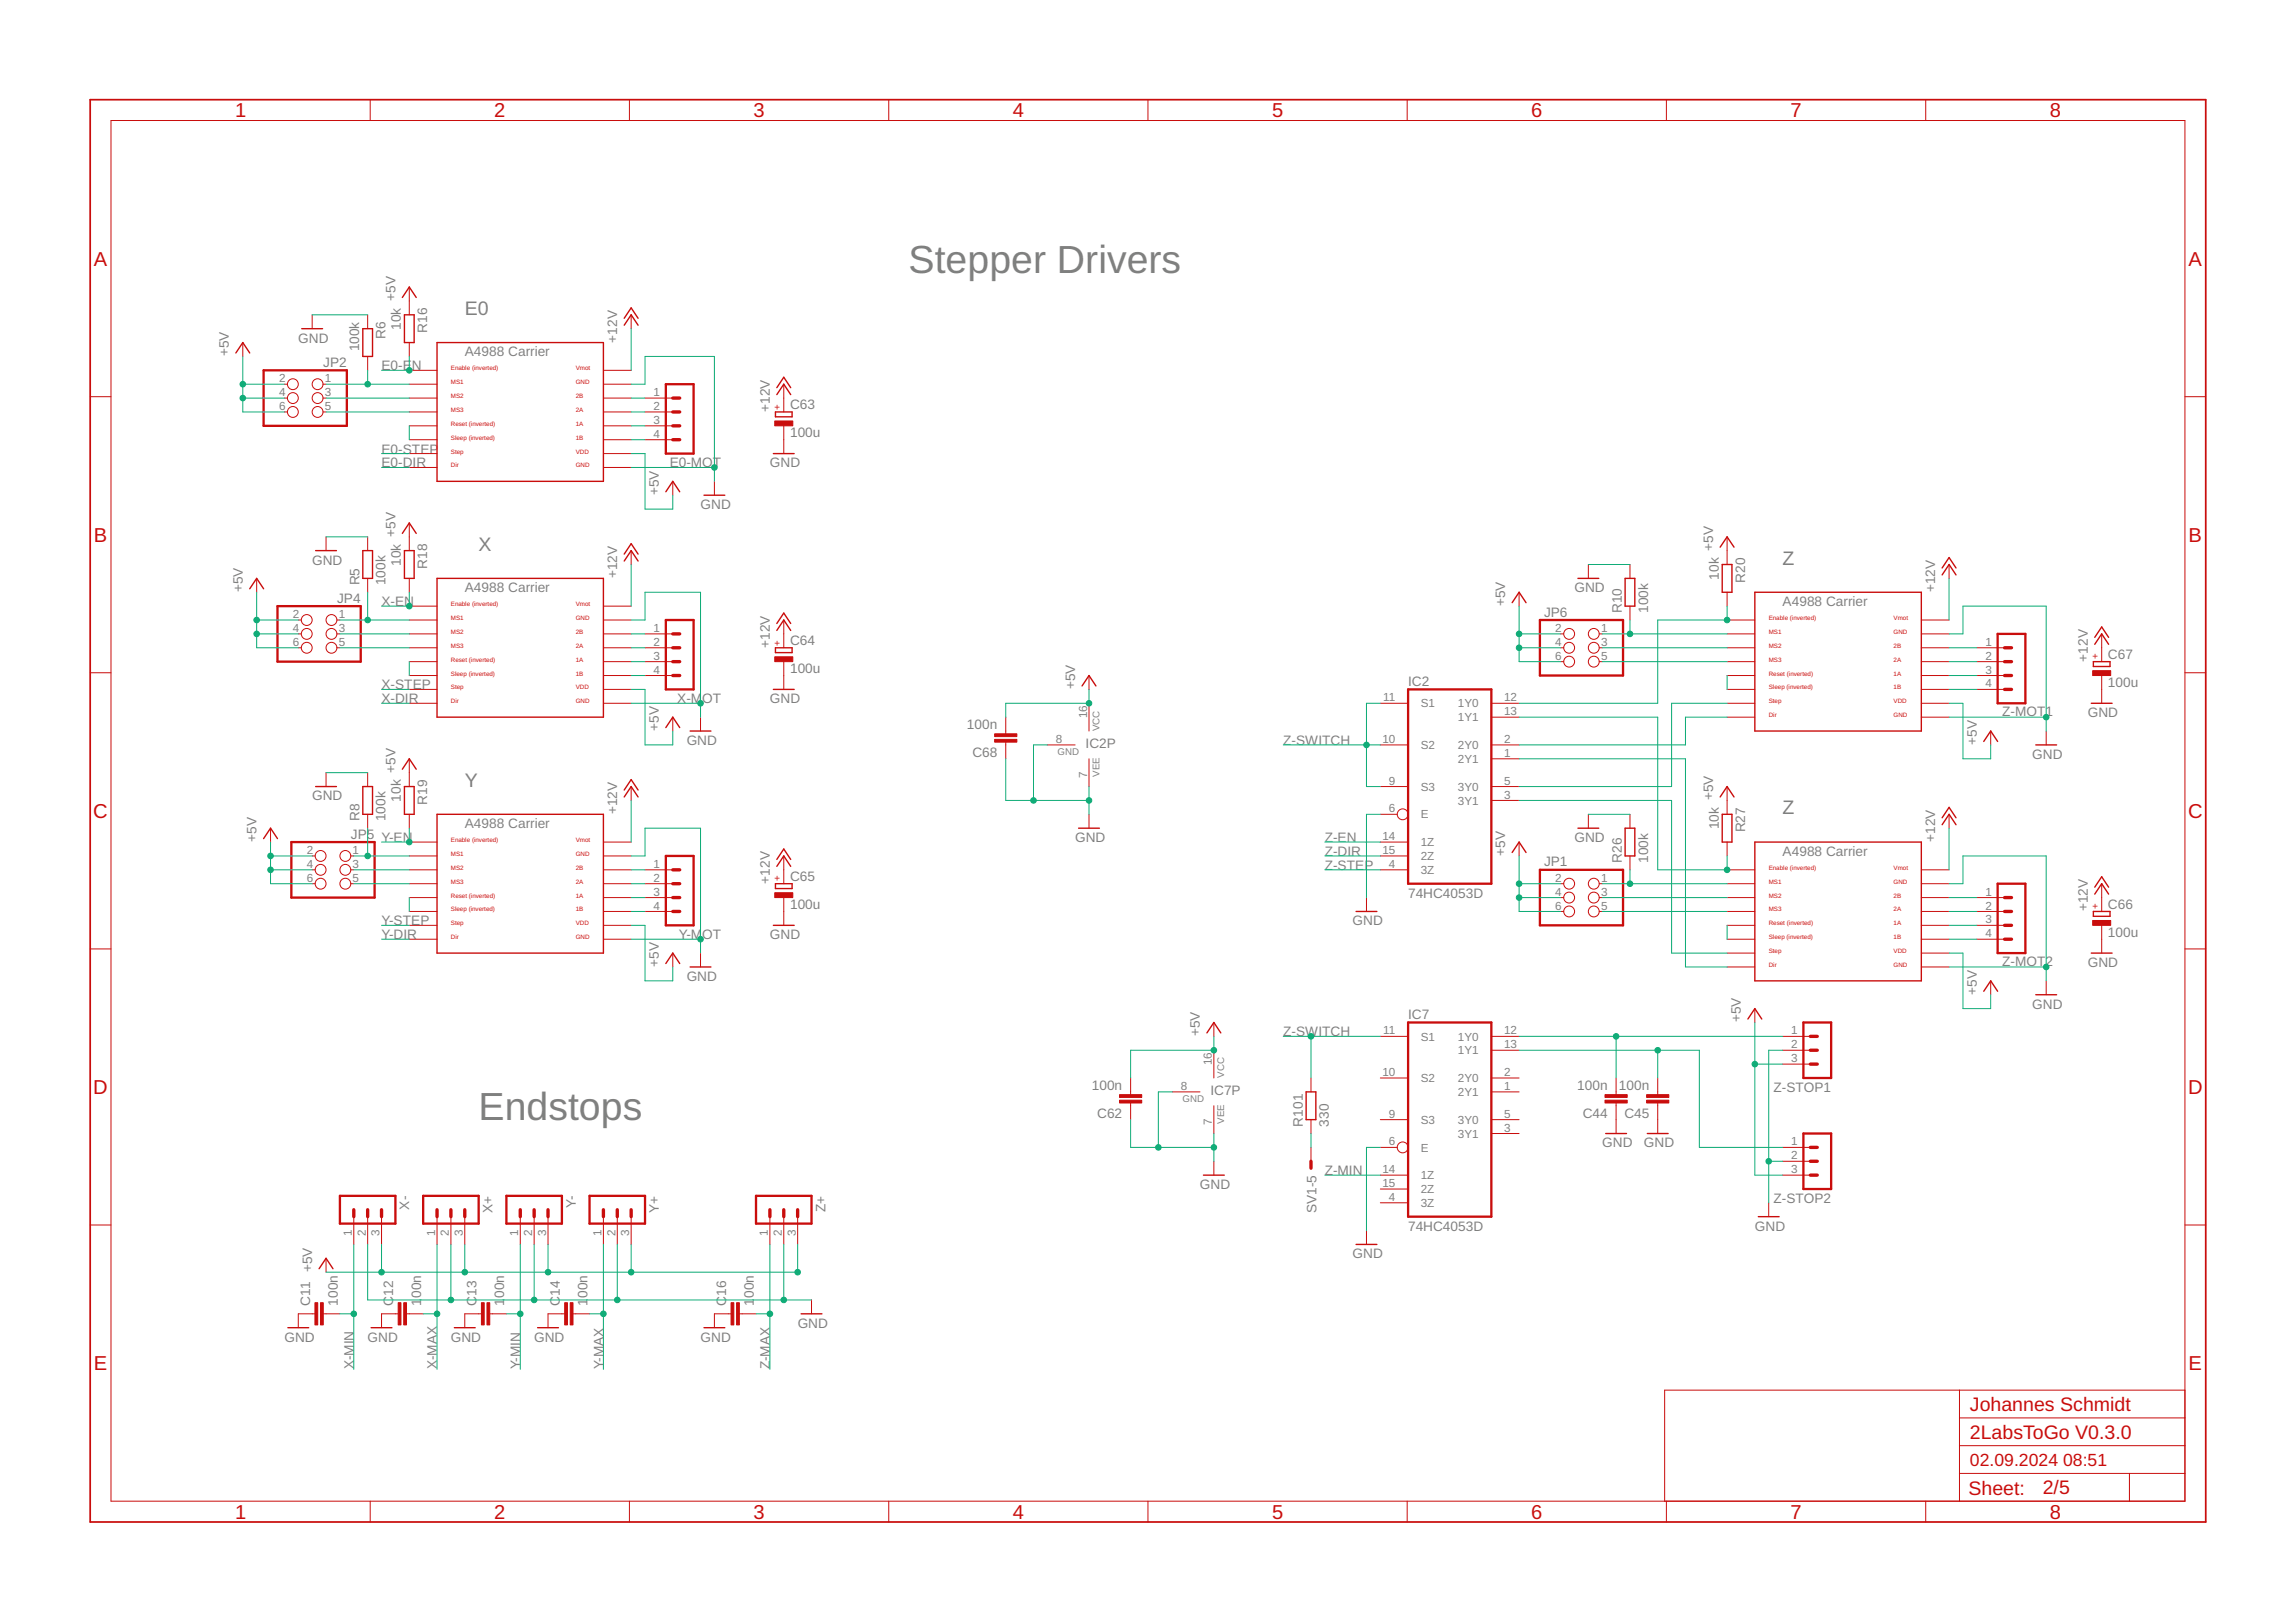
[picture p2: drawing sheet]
<svg xmlns="http://www.w3.org/2000/svg" width="420mm" height="297mm" viewBox="0 0 420 297" stroke-linecap="round" stroke-linejoin="round" font-family="sans-serif">
<defs><g id="words">
<g font-size="7.2" fill="#808080">
<text x="166.4" y="50">Stepper Drivers</text>
<text x="87.6" y="204.9">Endstops</text>
</g>
<g font-size="3.7" fill="#c90d0c">
<text x="43" y="21.4">1</text>
<text x="90.5" y="21.4">2</text>
<text x="138" y="21.4">3</text>
<text x="185.4" y="21.4">4</text>
<text x="232.9" y="21.4">5</text>
<text x="280.3" y="21.4">6</text>
<text x="327.8" y="21.4">7</text>
<text x="375.3" y="21.4">8</text>
<text x="17.2" y="48.6">A</text>
<text x="400.7" y="48.6">A</text>
<text x="17.2" y="99.2">B</text>
<text x="400.7" y="99.2">B</text>
<text x="17.1" y="149.7">C</text>
<text x="400.6" y="149.7">C</text>
<text x="17.1" y="200.2">D</text>
<text x="400.6" y="200.2">D</text>
<text x="17.2" y="250.8">E</text>
<text x="400.7" y="250.8">E</text>
<text x="43" y="277.9">1</text>
<text x="90.5" y="277.9">2</text>
<text x="138" y="277.9">3</text>
<text x="185.4" y="277.9">4</text>
<text x="232.9" y="277.9">5</text>
<text x="280.3" y="277.9">6</text>
<text x="327.8" y="277.9">7</text>
<text x="375.3" y="277.9">8</text>
</g>
<g font-size="3.6" fill="#808080">
<text x="85.1" y="57.6">E0</text>
<text x="87.6" y="100.8">X</text>
<text x="326.4" y="103.3">Z</text>
<text x="85.1" y="144">Y</text>
<text x="326.4" y="149">Z</text>
</g>
<g font-size="3.6" fill="#c90d0c">
<text x="360.6" y="258.2">Johannes Schmidt</text>
<text x="360.6" y="263.3">2LabsToGo V0.3.0</text>
<text x="360.4" y="273.6">Sheet:</text>
<text x="374" y="273.5">2/5</text>
</g>
<g font-size="3.2" fill="#c90d0c">
<text x="360.6" y="268.4">02.09.2024</text>
<text x="377.7" y="268.4">08:51</text>
</g>
<g font-size="2.5" fill="#808080">
<text x="72.4" y="55.1" transform="rotate(-90 72.4 55.1)">+5V</text>
<text x="41.9" y="65.2" transform="rotate(-90 41.9 65.2)">+5V</text>
<text x="54.6" y="62.7">GND</text>
<text x="65.8" y="64.3" transform="rotate(-90 65.8 64.3)">100k</text>
<text x="70.6" y="62.1" transform="rotate(-90 70.6 62.1)">R6</text>
<text x="73.4" y="60.4" transform="rotate(-90 73.4 60.4)">10k</text>
<text x="78.2" y="60.9" transform="rotate(-90 78.2 60.9)">R16</text>
<text x="85.1" y="65.2">A4988 Carrier</text>
<text x="113" y="62.7" transform="rotate(-90 113 62.7)">+12V</text>
<text x="59.2" y="67.1">JP2</text>
<text x="69.8" y="67.8">E0-E</text>
<text x="75.4" y="67.8">N</text>
<text x="141" y="75.4" transform="rotate(-90 141 75.4)">+12V</text>
<text x="144.6" y="74.9">C63</text>
<text x="69.8" y="83">E0-STEP</text>
<text x="144.6" y="80">100u</text>
<text x="69.8" y="85.5">E0-DIR</text>
<text x="122.6" y="85.4">E0-MOT</text>
<text x="141" y="85.5">GND</text>
<text x="120.6" y="90.6" transform="rotate(-90 120.6 90.6)">+5V</text>
<text x="128.3" y="93.2">GND</text>
<text x="72.4" y="98.2" transform="rotate(-90 72.4 98.2)">+5V</text>
<text x="313.7" y="100.8" transform="rotate(-90 313.7 100.8)">+5V</text>
<text x="57.1" y="103.3">GND</text>
<text x="65.8" y="107.1" transform="rotate(-90 65.8 107.1)">R5</text>
<text x="70.6" y="107.1" transform="rotate(-90 70.6 107.1)">100k</text>
<text x="73.4" y="103.6" transform="rotate(-90 73.4 103.6)">10k</text>
<text x="78.2" y="104.1" transform="rotate(-90 78.2 104.1)">R18</text>
<text x="113" y="105.9" transform="rotate(-90 113 105.9)">+12V</text>
<text x="314.7" y="106.1" transform="rotate(-90 314.7 106.1)">10k</text>
<text x="319.5" y="106.6" transform="rotate(-90 319.5 106.6)">R20</text>
<text x="44.4" y="108.4" transform="rotate(-90 44.4 108.4)">+5V</text>
<text x="61.7" y="110.3">JP4</text>
<text x="69.8" y="110.9">X-EN</text>
<text x="85.1" y="108.4">A4988 Carrier</text>
<text x="275.6" y="110.9" transform="rotate(-90 275.6 110.9)">+5V</text>
<text x="282.7" y="112.8">JP6</text>
<text x="288.3" y="108.4">GND</text>
<text x="296.9" y="112.2" transform="rotate(-90 296.9 112.2)">R10</text>
<text x="301.7" y="112.2" transform="rotate(-90 301.7 112.2)">100k</text>
<text x="326.4" y="110.9">A4988 Carrier</text>
<text x="354.3" y="108.4" transform="rotate(-90 354.3 108.4)">+12V</text>
<text x="141" y="118.6" transform="rotate(-90 141 118.6)">+12V</text>
<text x="144.6" y="118.1">C64</text>
<text x="144.6" y="123.2">100u</text>
<text x="257.8" y="125.5">IC2</text>
<text x="382.2" y="121.1" transform="rotate(-90 382.2 121.1)">+12V</text>
<text x="385.9" y="125.7">100u</text>
<text x="385.9" y="120.6">C67</text>
<text x="69.8" y="126.2">X-STEP</text>
<text x="69.8" y="128.7">X-DIR</text>
<text x="124" y="128.6">X-M</text>
<text x="128.6" y="128.6">OT</text>
<text x="141" y="128.7">GND</text>
<text x="196.8" y="126.2" transform="rotate(-90 196.8 126.2)">+5V</text>
<text x="366.6" y="131.1">Z-MOT1</text>
<text x="382.2" y="131.3">GND</text>
<text x="120.6" y="133.8" transform="rotate(-90 120.6 133.8)">+5V</text>
<text x="125.7" y="136.3">GND</text>
<text x="177" y="133.4">100n</text>
<text x="198.7" y="137">IC2P</text>
<text x="234.9" y="136.3">Z-SWITCH</text>
<text x="361.9" y="136.3" transform="rotate(-90 361.9 136.3)">+5V</text>
<text x="72.4" y="141.4" transform="rotate(-90 72.4 141.4)">+5V</text>
<text x="178" y="138.5">C68</text>
<text x="372.1" y="138.9">GND</text>
<text x="57.1" y="146.5">GND</text>
<text x="73.4" y="146.7" transform="rotate(-90 73.4 146.7)">10k</text>
<text x="78.2" y="147.3" transform="rotate(-90 78.2 147.3)">R19</text>
<text x="113" y="149" transform="rotate(-90 113 149)">+12V</text>
<text x="313.7" y="146.5" transform="rotate(-90 313.7 146.5)">+5V</text>
<text x="47" y="154.1" transform="rotate(-90 47 154.1)">+5V</text>
<text x="64.3" y="153.5">JP5</text>
<text x="65.8" y="150.3" transform="rotate(-90 65.8 150.3)">R8</text>
<text x="69.8" y="154.1">Y-EN</text>
<text x="70.6" y="150.3" transform="rotate(-90 70.6 150.3)">100k</text>
<text x="85.1" y="151.6">A4988 Carrier</text>
<text x="196.8" y="154.1">GND</text>
<text x="242.5" y="154.1">Z-EN</text>
<text x="288.3" y="154.1">GND</text>
<text x="314.7" y="151.8" transform="rotate(-90 314.7 151.8)">10k</text>
<text x="319.5" y="152.4" transform="rotate(-90 319.5 152.4)">R27</text>
<text x="354.3" y="154.1" transform="rotate(-90 354.3 154.1)">+12V</text>
<text x="141" y="161.7" transform="rotate(-90 141 161.7)">+12V</text>
<text x="144.6" y="161.3">C65</text>
<text x="242.5" y="159.2">Z-STEP</text>
<text x="242.5" y="156.7">Z-DIR</text>
<text x="275.6" y="156.7" transform="rotate(-90 275.6 156.7)">+5V</text>
<text x="282.7" y="158.6">JP1</text>
<text x="296.9" y="157.9" transform="rotate(-90 296.9 157.9)">R26</text>
<text x="301.7" y="157.9" transform="rotate(-90 301.7 157.9)">100k</text>
<text x="326.4" y="156.7">A4988 Carrier</text>
<text x="144.6" y="166.3">100u</text>
<text x="257.8" y="164.3">74HC4053D</text>
<text x="382.2" y="166.8" transform="rotate(-90 382.2 166.8)">+12V</text>
<text x="385.9" y="166.3">C66</text>
<text x="69.8" y="169.4">Y-STEP</text>
<text x="69.8" y="171.9">Y-DIR</text>
<text x="124.3" y="171.8">Y-M</text>
<text x="128.6" y="171.8">OT</text>
<text x="141" y="171.9">GND</text>
<text x="247.6" y="169.4">GND</text>
<text x="385.9" y="171.4">100u</text>
<text x="120.6" y="177" transform="rotate(-90 120.6 177)">+5V</text>
<text x="125.7" y="179.5">GND</text>
<text x="366.6" y="176.8">Z-MOT2</text>
<text x="382.2" y="177">GND</text>
<text x="361.9" y="182.1" transform="rotate(-90 361.9 182.1)">+5V</text>
<text x="372.1" y="184.6">GND</text>
<text x="219.7" y="189.7" transform="rotate(-90 219.7 189.7)">+5V</text>
<text x="234.9" y="189.7">Z-SWITCH</text>
<text x="257.8" y="186.5">IC7</text>
<text x="318.7" y="187.1" transform="rotate(-90 318.7 187.1)">+5V</text>
<text x="199.9" y="199.4">100n</text>
<text x="221.6" y="200.5">IC7P</text>
<text x="288.8" y="199.4">100n</text>
<text x="296.4" y="199.4">100n</text>
<text x="324.7" y="199.8">Z-STOP1</text>
<text x="200.9" y="204.5">C62</text>
<text x="238.5" y="206.2" transform="rotate(-90 238.5 206.2)">R101</text>
<text x="243.3" y="206.2" transform="rotate(-90 243.3 206.2)">330</text>
<text x="289.8" y="204.5">C44</text>
<text x="293.3" y="210">GND</text>
<text x="297.4" y="204.5">C45</text>
<text x="301" y="210">GND</text>
<text x="242.5" y="215.1">Z-MIN</text>
<text x="74.9" y="221.4" transform="rotate(-90 74.9 221.4)">X-</text>
<text x="105.4" y="221.1" transform="rotate(-90 105.4 221.1)">Y-</text>
<text x="120.6" y="222" transform="rotate(-90 120.6 222)">Y+</text>
<text x="151.1" y="221.9" transform="rotate(-90 151.1 221.9)">Z+</text>
<text x="219.7" y="217.6">GND</text>
<text x="324.7" y="220.1">Z-STOP2</text>
<text x="90.2" y="222" transform="rotate(-90 90.2 222)">X+</text>
<text x="241" y="222" transform="rotate(-90 241 222)">SV1-5</text>
<text x="257.8" y="225.2">74HC4053D</text>
<text x="321.3" y="225.2">GND</text>
<text x="247.6" y="230.3">GND</text>
<text x="56.8" y="238.9" transform="rotate(-90 56.8 238.9)">C11 +5V</text>
<text x="61.8" y="238.9" transform="rotate(-90 61.8 238.9)">100n</text>
<text x="72" y="238.9" transform="rotate(-90 72 238.9)">C12</text>
<text x="77.1" y="238.9" transform="rotate(-90 77.1 238.9)">1</text>
<text x="77.1" y="237.5" transform="rotate(-90 77.1 237.5)">00n</text>
<text x="87.2" y="238.9" transform="rotate(-90 87.2 238.9)">C13</text>
<text x="92.3" y="238.9" transform="rotate(-90 92.3 238.9)">1</text>
<text x="92.3" y="237.5" transform="rotate(-90 92.3 237.5)">00n</text>
<text x="102.5" y="238.9" transform="rotate(-90 102.5 238.9)">C14</text>
<text x="107.6" y="238.9" transform="rotate(-90 107.6 238.9)">1</text>
<text x="107.6" y="237.5" transform="rotate(-90 107.6 237.5)">00n</text>
<text x="133" y="238.9" transform="rotate(-90 133 238.9)">C16</text>
<text x="138" y="238.9" transform="rotate(-90 138 238.9)">1</text>
<text x="138" y="237.5" transform="rotate(-90 138 237.5)">00n</text>
<text x="52.1" y="245.5">GND</text>
<text x="67.3" y="245.5">GND</text>
<text x="82.5" y="245.5">GND</text>
<text x="97.8" y="245.5">GND</text>
<text x="128.3" y="245.5">GND</text>
<text x="146" y="243">GND</text>
<text x="64.8" y="250.6" transform="rotate(-90 64.8 250.6)">X-MIN</text>
<text x="80" y="250.6" transform="rotate(-90 80 250.6)">X-MAX</text>
<text x="95.2" y="250.6" transform="rotate(-90 95.2 250.6)">Y-MIN</text>
<text x="110.5" y="250.6" transform="rotate(-90 110.5 250.6)">Y-MAX</text>
<text x="141" y="250.6" transform="rotate(-90 141 250.6)">Z-MAX</text>
</g>
<g font-size="2.1" fill="#808080">
<text x="51.1" y="70">2</text>
<text x="59.5" y="70">1</text>
<text x="51.1" y="72.5">4</text>
<text x="51.1" y="75">6</text>
<text x="59.5" y="72.5">3</text>
<text x="59.5" y="75">5</text>
<text x="119.7" y="72.5">1</text>
<text x="119.7" y="75">2</text>
<text x="119.7" y="77.6">3</text>
<text x="119.7" y="80.1">4</text>
<text x="53.6" y="113.1">2</text>
<text x="62" y="113.1">1</text>
<text x="53.6" y="115.7">4</text>
<text x="53.6" y="118.2">6</text>
<text x="62" y="115.7">3</text>
<text x="62" y="118.2">5</text>
<text x="119.7" y="115.7">1</text>
<text x="119.7" y="118.2">2</text>
<text x="284.7" y="115.7">2</text>
<text x="284.7" y="118.2">4</text>
<text x="293.1" y="115.7">1</text>
<text x="293.1" y="118.2">3</text>
<text x="363.5" y="118.2">1</text>
<text x="119.7" y="120.7">3</text>
<text x="119.7" y="123.3">4</text>
<text x="284.7" y="120.7">6</text>
<text x="293.1" y="120.7">5</text>
<text x="363.5" y="120.7">2</text>
<text x="363.5" y="123.3">3</text>
<text x="363.5" y="125.8">4</text>
<text x="199" y="131.5" transform="rotate(-90 199 131.5)">16</text>
<text x="253.2" y="128.4">11</text>
<text x="260.1" y="129.5">S1</text>
<text x="266.9" y="129.5">1Y0</text>
<text x="275.4" y="128.4">12</text>
<text x="275.4" y="130.9">13</text>
<text x="193.3" y="136">8</text>
<text x="253.1" y="136">10</text>
<text x="260.1" y="137.1">S2</text>
<text x="266.9" y="137.1">2Y0</text>
<text x="266.9" y="132">1Y1</text>
<text x="275.4" y="136">2</text>
<text x="199" y="142.4" transform="rotate(-90 199 142.4)">7</text>
<text x="254.3" y="143.6">9</text>
<text x="266.9" y="139.6">2Y1</text>
<text x="275.4" y="138.5">1</text>
<text x="275.4" y="143.6">5</text>
<text x="254.3" y="148.7">6</text>
<text x="260.1" y="144.7">S3</text>
<text x="260.1" y="149.8">E</text>
<text x="266.9" y="147.3">3Y1</text>
<text x="266.9" y="144.7">3Y0</text>
<text x="275.4" y="146.1">3</text>
<text x="253.1" y="153.8">14</text>
<text x="260.1" y="154.9">1Z</text>
<text x="56.2" y="156.3">2</text>
<text x="56.2" y="158.8">4</text>
<text x="56.2" y="161.4">6</text>
<text x="64.6" y="156.3">1</text>
<text x="64.6" y="158.8">3</text>
<text x="64.6" y="161.4">5</text>
<text x="119.7" y="158.8">1</text>
<text x="119.7" y="161.4">2</text>
<text x="253.1" y="156.3">15</text>
<text x="254.3" y="158.8">4</text>
<text x="260.1" y="160">3Z</text>
<text x="260.1" y="157.4">2Z</text>
<text x="284.7" y="161.4">2</text>
<text x="293.1" y="161.4">1</text>
<text x="119.7" y="163.9">3</text>
<text x="119.7" y="166.5">4</text>
<text x="284.7" y="163.9">4</text>
<text x="284.7" y="166.5">6</text>
<text x="293.1" y="163.9">3</text>
<text x="293.1" y="166.5">5</text>
<text x="363.5" y="163.9">1</text>
<text x="363.5" y="166.5">2</text>
<text x="363.5" y="169">3</text>
<text x="363.5" y="171.5">4</text>
<text x="253.2" y="189.3">11</text>
<text x="260.1" y="190.4">S1</text>
<text x="266.9" y="190.4">1Y0</text>
<text x="275.4" y="189.3">12</text>
<text x="275.4" y="191.9">13</text>
<text x="327.9" y="189.3">1</text>
<text x="327.9" y="191.9">2</text>
<text x="221.9" y="195" transform="rotate(-90 221.9 195)">16</text>
<text x="253.1" y="196.9">10</text>
<text x="266.9" y="193">1Y1</text>
<text x="275.4" y="196.9">2</text>
<text x="327.9" y="194.4">3</text>
<text x="216.2" y="199.5">8</text>
<text x="260.1" y="198">S2</text>
<text x="266.9" y="200.6">2Y1</text>
<text x="266.9" y="198">2Y0</text>
<text x="275.4" y="199.5">1</text>
<text x="221.9" y="205.9" transform="rotate(-90 221.9 205.9)">7</text>
<text x="254.3" y="204.6">9</text>
<text x="254.3" y="209.6">6</text>
<text x="260.1" y="205.7">S3</text>
<text x="266.9" y="208.2">3Y1</text>
<text x="266.9" y="205.7">3Y0</text>
<text x="275.4" y="207.1">3</text>
<text x="275.4" y="204.6">5</text>
<text x="327.9" y="209.6">1</text>
<text x="253.1" y="214.7">14</text>
<text x="260.1" y="210.7">E</text>
<text x="260.1" y="215.8">1Z</text>
<text x="327.9" y="212.2">2</text>
<text x="327.9" y="214.7">3</text>
<text x="253.1" y="217.2">15</text>
<text x="254.3" y="219.8">4</text>
<text x="260.1" y="220.9">3Z</text>
<text x="260.1" y="218.4">2Z</text>
<text x="64.4" y="226.2" transform="rotate(-90 64.4 226.2)">1</text>
<text x="66.9" y="226.2" transform="rotate(-90 66.9 226.2)">2</text>
<text x="69.5" y="226.2" transform="rotate(-90 69.5 226.2)">3</text>
<text x="79.6" y="226.2" transform="rotate(-90 79.6 226.2)">1</text>
<text x="82.2" y="226.2" transform="rotate(-90 82.2 226.2)">2</text>
<text x="84.7" y="226.2" transform="rotate(-90 84.7 226.2)">3</text>
<text x="94.9" y="226.2" transform="rotate(-90 94.9 226.2)">1</text>
<text x="97.4" y="226.2" transform="rotate(-90 97.4 226.2)">2</text>
<text x="100" y="226.2" transform="rotate(-90 100 226.2)">3</text>
<text x="110.1" y="226.2" transform="rotate(-90 110.1 226.2)">1</text>
<text x="112.7" y="226.2" transform="rotate(-90 112.7 226.2)">2</text>
<text x="115.2" y="226.2" transform="rotate(-90 115.2 226.2)">3</text>
<text x="140.6" y="226.2" transform="rotate(-90 140.6 226.2)">1</text>
<text x="143.1" y="226.2" transform="rotate(-90 143.1 226.2)">2</text>
<text x="145.7" y="226.2" transform="rotate(-90 145.7 226.2)">3</text>
</g>
<g font-size="1.8" fill="#c90d0c">
<text x="142.9" y="75" transform="rotate(-90 142.9 75)">+</text>
<text x="142.9" y="118.2" transform="rotate(-90 142.9 118.2)">+</text>
<text x="384.2" y="120.7" transform="rotate(-90 384.2 120.7)">+</text>
<text x="142.9" y="161.3" transform="rotate(-90 142.9 161.3)">+</text>
<text x="384.2" y="166.4" transform="rotate(-90 384.2 166.4)">+</text>
</g>
<g font-size="1.8" fill="#808080">
<text x="201.3" y="133.8" transform="rotate(-90 201.3 133.8)">VCC</text>
<text x="193.6" y="138.2">GND</text>
<text x="201.3" y="142.2" transform="rotate(-90 201.3 142.2)">VEE</text>
<text x="224.1" y="197.3" transform="rotate(-90 224.1 197.3)">VCC</text>
<text x="216.5" y="201.7">GND</text>
<text x="224.1" y="205.7" transform="rotate(-90 224.1 205.7)">VEE</text>
</g>
<g font-size="1.1" fill="#c90d0c">
<text x="82.5" y="67.8">Enable (inverted)</text>
<text x="82.5" y="70.3">MS1</text>
<text x="105.4" y="67.8">Vmot</text>
<text x="105.4" y="70.3">GND</text>
<text x="82.5" y="72.8">MS2</text>
<text x="82.5" y="75.4">MS3</text>
<text x="82.5" y="77.9">Reset (inverted)</text>
<text x="105.4" y="72.8">2B</text>
<text x="105.4" y="75.4">2A</text>
<text x="105.4" y="77.9">1A</text>
<text x="82.5" y="80.5">Sleep (inverted)</text>
<text x="82.5" y="83">Step</text>
<text x="105.4" y="83">VDD</text>
<text x="105.4" y="80.5">1B</text>
<text x="82.5" y="85.5">Dir</text>
<text x="105.4" y="85.5">GND</text>
<text x="82.5" y="110.9">Enable (inverted)</text>
<text x="82.5" y="113.5">MS1</text>
<text x="105.4" y="110.9">Vmot</text>
<text x="105.4" y="113.5">GND</text>
<text x="323.8" y="113.5">Enable (inverted)</text>
<text x="346.7" y="113.5">Vmot</text>
<text x="82.5" y="116">MS2</text>
<text x="82.5" y="118.6">MS3</text>
<text x="105.4" y="116">2B</text>
<text x="105.4" y="118.6">2A</text>
<text x="323.8" y="116">MS1</text>
<text x="323.8" y="118.6">MS2</text>
<text x="346.7" y="116">GND</text>
<text x="346.7" y="118.6">2B</text>
<text x="82.5" y="121.1">Reset (inverted)</text>
<text x="82.5" y="123.6">Sleep (inverted)</text>
<text x="105.4" y="121.1">1A</text>
<text x="105.4" y="123.6">1B</text>
<text x="323.8" y="121.1">MS3</text>
<text x="323.8" y="123.6">Reset (inverted)</text>
<text x="346.7" y="121.1">2A</text>
<text x="346.7" y="123.6">1A</text>
<text x="82.5" y="126.2">Step</text>
<text x="82.5" y="128.7">Dir</text>
<text x="105.4" y="128.7">GND</text>
<text x="105.4" y="126.2">VDD</text>
<text x="323.8" y="126.2">Sleep (inverted)</text>
<text x="323.8" y="128.7">Step</text>
<text x="323.8" y="131.3">Dir</text>
<text x="346.7" y="131.3">GND</text>
<text x="346.7" y="128.7">VDD</text>
<text x="346.7" y="126.2">1B</text>
<text x="82.5" y="154.1">Enable (inverted)</text>
<text x="105.4" y="154.1">Vmot</text>
<text x="82.5" y="156.7">MS1</text>
<text x="82.5" y="159.2">MS2</text>
<text x="82.5" y="161.7">MS3</text>
<text x="105.4" y="156.7">GND</text>
<text x="105.4" y="159.2">2B</text>
<text x="105.4" y="161.7">2A</text>
<text x="323.8" y="159.2">Enable (inverted)</text>
<text x="323.8" y="161.7">MS1</text>
<text x="346.7" y="159.2">Vmot</text>
<text x="346.7" y="161.7">GND</text>
<text x="82.5" y="164.3">Reset (inverted)</text>
<text x="82.5" y="166.8">Sleep (inverted)</text>
<text x="105.4" y="164.3">1A</text>
<text x="105.4" y="166.8">1B</text>
<text x="323.8" y="164.3">MS2</text>
<text x="323.8" y="166.8">MS3</text>
<text x="346.7" y="164.3">2B</text>
<text x="346.7" y="166.8">2A</text>
<text x="82.5" y="169.4">Step</text>
<text x="82.5" y="171.9">Dir</text>
<text x="105.4" y="171.9">GND</text>
<text x="105.4" y="169.4">VDD</text>
<text x="323.8" y="169.4">Reset (inverted)</text>
<text x="323.8" y="171.9">Sleep (inverted)</text>
<text x="346.7" y="169.4">1A</text>
<text x="346.7" y="171.9">1B</text>
<text x="323.8" y="174.4">Step</text>
<text x="323.8" y="177">Dir</text>
<text x="346.7" y="177">GND</text>
<text x="346.7" y="174.4">VDD</text>
</g>
</g></defs>
<g fill="none" stroke="#c90d0c" stroke-width=".25">
<path d="M73.7 54.4l1.2-1.9 1.3 1.9M74 57.6h1.8v5.1h-1.8zM114.3 59.5l1.2-1.9 1.3 1.9M114.3 58.3l1.2-2 1.3 2M43.2 64.6l1.2-1.9 1.3 1.9M55.2 60.2h3.9M66.4 60.2h1.8v5h-1.8zM80 62.7h30.5v25.4h-30.5zM142 75.4h3v.9h-3zM142.2 72.2l1.3-1.9 1.3 1.9M142.2 71l1.3-2 1.3 2M73.7 97.6l1.2-1.9 1.3 1.9"/>
<path d="M121.9 90l1.3-1.9 1.2 1.9M128.9 90.6h3.8M141.6 83h3.8M45.7 107.8l1.3-1.9 1.3 1.9M57.8 100.8h3.8M66.4 100.8h1.8v5.1h-1.8zM74 100.8h1.8v5.1h-1.8zM80 105.9h30.5v25.4h-30.5zM114.3 101.4l1.2-1.9 1.3 1.9M114.3 102.7l1.2-1.9 1.3 1.9M142 118.6h3v.8h-3zM142.2 115.4l1.3-1.9 1.3 1.9"/>
<path d="M142.2 114.1l1.3-1.9 1.3 1.9M276.8 110.3l1.3-1.9 1.3 1.9M288.9 105.9h3.8M297.5 105.9h1.8v5h-1.8zM314.9 100.1l1.3-1.8 1.3 1.8M315.3 103.3h1.8v5.1h-1.8zM321.3 108.4h30.4v25.4h-30.4zM355.6 105.2l1.2-1.9 1.3 1.9M355.6 103.9l1.2-1.9 1.3 1.9M383.5 117.9l1.3-1.9 1.2 1.9M383.5 116.6l1.3-1.9 1.2 1.9M121.9 133.2l1.3-1.9 1.2 1.9"/>
<path d="M126.3 133.8h3.9M141.6 126.2h3.8M198.1 125.5l1.3-1.9 1.2 1.9M363.2 135.7l1.2-1.9 1.3 1.9M372.7 136.3h3.8M382.9 128.7h3.8M383.2 121.1h3.1v.9h-3.1zM48.3 153.5l1.2-1.9 1.3 1.9M57.8 144h3.8M66.4 144h1.8v5h-1.8zM73.7 140.8l1.2-1.9 1.3 1.9M74 144h1.8v5h-1.8z"/>
<path d="M80 149h30.5v25.4h-30.5zM114.3 144.6l1.2-1.9 1.3 1.9M114.3 145.9l1.2-1.9 1.3 1.9M142.2 158.6l1.3-1.9 1.3 1.9M142.2 157.3l1.3-1.9 1.3 1.9M197.5 151.6h3.8M276.8 156l1.3-1.9 1.3 1.9M288.9 151.6h3.8M297.5 151.6h1.8v5.1h-1.8zM314.9 145.9l1.3-1.9 1.3 1.9M315.3 149h1.8v5.1h-1.8zM321.3 154.1h30.4v25.4h-30.4z"/>
<path d="M355.6 150.9l1.2-1.9 1.3 1.9M355.6 149.7l1.2-1.9 1.3 1.9M121.9 176.3l1.3-1.9 1.2 1.9M126.3 177h3.9M141.6 169.4h3.8M142 161.7h3v.9h-3zM248.3 166.8h3.8M382.9 174.4h3.8M383.2 166.8h3.1v.9h-3.1zM383.5 163.6l1.3-1.9 1.2 1.9M383.5 162.4l1.3-1.9 1.2 1.9M221 189l1.2-1.9 1.3 1.9"/>
<path d="M239.1 199.8h1.8v5.1h-1.8zM320 186.5l1.3-1.9 1.2 1.9M363.2 181.4l1.2-1.9 1.3 1.9M372.7 182.1h3.8M220.3 215.1h3.8M294 207.5h3.8M301.6 207.5h3.8M58.4 232.2l1.3-1.9 1.3 1.9M248.3 227.8h3.8M321.9 222.7h3.8M52.7 243h3.8M67.9 243h3.9"/>
<path d="M83.2 243h3.8M98.4 243h3.8M128.9 243h3.8M146.7 240.5h3.8"/>
</g>
<g fill="none" stroke="#c90d0c" stroke-width=".18">
<path d="M67.8 18.2v3.9M115.2 18.2v3.9M162.7 18.2v3.9M210.2 18.2v3.9M257.6 18.2v3.9M305.1 18.2v3.9M352.6 18.2v3.9M20.3 22.1h379.7v252.6h-379.7zM57.1 57.6v2.6M67.3 57.6v2.6M74.9 52.5v5.1M115.5 57.6v2.6"/>
<path d="M16.5 72.6h3.8M44.4 62.7v2.5M52.1 70.3h.5M52.1 72.9h.5M52.1 75.4h.5M59.1 70.3h.6M59.1 72.9h.6M59.1 75.4h.6M67.3 65.2v2.6M74.9 70.3h5.1M74.9 72.9h5.1M74.9 75.4h5.1"/>
<path d="M74.9 77.9h5.1M74.9 67.8h5.1M74.9 62.7v2.5M110.5 70.3h5M110.5 72.9h5M110.5 75.4h5M110.5 77.9h5M110.5 67.8h5M118.1 72.9h5.1M118.1 75.4h5.1M118.1 77.9h5.1M143.5 70.3v5.1"/>
<path d="M143.5 77.9v5.1M400 72.6h3.8M59.7 98.3v2.5M67.3 98.3v2.5M74.9 80.5h5.1M74.9 83h5.1M74.9 85.6h5.1M74.9 95.7v5.1M110.5 80.5h5M110.5 83h5M110.5 85.6h5M118.1 80.5h5.1"/>
<path d="M123.2 88.1v2.5M130.8 88.1v2.5M316.2 98.3v5M47 105.9v2.5M54.6 113.5h.6M54.6 116h.6M54.6 118.6h.6M61.7 113.5h.5M61.7 116h.5M61.7 118.6h.5M67.3 105.9v2.5M74.9 113.5h5.1"/>
<path d="M74.9 116h5.1M74.9 118.6h5.1M74.9 110.9h5.1M74.9 105.9v2.5M110.5 113.5h5M110.5 116h5M110.5 118.6h5M110.5 110.9h5M115.5 100.8v2.5M118.1 116h5.1M118.1 118.6h5.1M143.5 113.5v5.1"/>
<path d="M278.1 108.4v2.5M285.7 116h.6M285.7 118.6h.6M290.8 103.3v2.6M292.8 116h.5M292.8 118.6h.5M298.4 103.3v2.6M298.4 110.9v2.6M316.2 113.5h5.1M316.2 116h5.1M316.2 118.6h5.1M316.2 108.4v2.5"/>
<path d="M351.7 113.5h5.1M351.7 116h5.1M351.7 118.6h5.1M356.8 103.3v2.6M361.9 118.6h5.1M384.8 116v5.1M16.5 123.1h3.8M74.9 121.1h5.1M74.9 123.6h5.1M74.9 126.2h5.1M74.9 128.7h5.1M74.9 138.9v5.1"/>
<path d="M110.5 121.1h5M110.5 123.6h5M110.5 126.2h5M110.5 128.7h5M118.1 121.1h5.1M118.1 123.6h5.1M123.2 131.3v2.5M128.2 131.3v2.5M143.5 121.1v5.1M184.1 131.3v3M184.1 135.8v3.1M191.7 136.3h5.1"/>
<path d="M199.4 123.6v2.6M199.4 128.7v5.1M199.4 138.9v5.1M252.7 128.7h5.1M252.7 136.3h5.1M273 128.7h5.1M273 131.3h5.1M273 138.9h5.1M273 136.3h5.1M285.7 121.1h.6M292.8 121.1h.5M316.2 121.1h5.1"/>
<path d="M316.2 123.6h5.1M316.2 126.2h5.1M316.2 128.7h5.1M316.2 131.3h5.1M351.7 121.1h5.1M351.7 123.6h5.1M351.7 126.2h5.1M351.7 128.7h5.1M351.7 131.3h5.1M361.9 121.1h5.1M361.9 123.6h5.1M361.9 126.2h5.1"/>
<path d="M364.4 133.8v2.5M374.6 133.8v2.5M384.8 123.6v5.1M400 123.1h3.8M49.5 151.6v2.5M57.1 156.7h.6M57.1 159.2h.6M59.7 141.4v2.6M64.2 156.7h.6M64.2 159.2h.6M67.3 141.4v2.6M67.3 149v2.6"/>
<path d="M74.9 156.7h5.1M74.9 159.2h5.1M74.9 154.1h5.1M74.9 149v2.6M110.5 156.7h5M110.5 159.2h5M110.5 154.1h5M115.5 144v2.5M118.1 159.2h5.1M143.5 156.7v5M199.4 149v2.6M252.7 156.7h5.1"/>
<path d="M252.7 159.2h5.1M252.7 154.1h5.1M252.7 144h5.1M252.7 149h3.1M273 146.5h5.1M273 144h5.1M278.1 154.1v2.6M290.8 149v2.6M298.4 149v2.6M298.4 156.7v2.5M316.2 159.2h5.1M316.2 144v5"/>
<path d="M316.2 154.1v2.6M351.7 159.2h5.1M356.8 149v2.6M16.5 173.7h3.8M57.1 161.7h.6M64.2 161.7h.6M74.9 161.7h5.1M74.9 164.3h5.1M74.9 166.8h5.1M74.9 169.4h5.1M74.9 171.9h5.1M110.5 161.7h5"/>
<path d="M110.5 164.3h5M110.5 166.8h5M110.5 169.4h5M110.5 171.9h5M118.1 161.7h5.1M118.1 164.3h5.1M118.1 166.8h5.1M123.2 174.4v2.6M128.2 174.4v2.6M143.5 164.3v5.1M250.2 164.3v2.5M285.7 161.7h.6"/>
<path d="M285.7 164.3h.6M285.7 166.8h.6M292.8 161.7h.5M292.8 164.3h.5M292.8 166.8h.5M316.2 161.7h5.1M316.2 164.3h5.1M316.2 166.8h5.1M316.2 169.4h5.1M316.2 171.9h5.1M316.2 174.4h5.1M316.2 177h5.1"/>
<path d="M351.7 161.7h5.1M351.7 164.3h5.1M351.7 166.8h5.1M351.7 169.4h5.1M351.7 171.9h5.1M351.7 174.4h5.1M351.7 177h5.1M361.9 164.3h5.1M361.9 166.8h5.1M361.9 169.4h5.1M361.9 171.9h5.1M364.4 179.5v2.6"/>
<path d="M374.6 179.5v2.6M384.8 161.7v5.1M384.8 169.4v5M400 173.7h3.8M207 197.3v3M214.6 199.8h5.1M222.2 187.1v2.6M222.2 192.2v5.1M240 197.3v2.5M252.7 197.3h5.1M252.7 189.7h5.1M273 199.8h5.1"/>
<path d="M273 197.3h5.1M273 189.7h5.1M273 192.2h5.1M295.9 197.3v3M303.5 197.3v3M321.3 184.6v2.5M326.3 189.7h5.1M326.3 192.2h5.1M326.3 194.8h5.1M207 201.9v3M222.2 202.4v5.1M222.2 212.5v2.6"/>
<path d="M240 204.9v2.6M240 210v2.5M252.7 204.9h5.1M252.7 210h3.1M252.7 217.6h5.1M252.7 215.1h5.1M273 207.5h5.1M273 204.9h5.1M295.9 201.9v5.6M303.5 201.9v5.6M326.3 210h5.1M326.3 215.1h5.1"/>
<path d="M326.3 212.5h5.1M16.5 224.2h3.8M59.7 230.3v2.5M64.8 222.7v5.1M67.3 222.7v5.1M69.8 222.7v5.1M80 222.7v5.1M82.5 222.7v5.1M85.1 222.7v5.1M95.2 222.7v5.1M97.8 222.7v5.1M100.3 222.7v5.1"/>
<path d="M110.5 222.7v5.1M113 222.7v5.1M115.5 222.7v5.1M140.9 222.7v5.1M143.5 222.7v5.1M146 222.7v5.1M148.6 237.9v2.6M250.2 225.2v2.6M252.7 220.1h5.1M323.8 220.1v2.6M400 224.2h3.8M57.7 240.5h-3.1v2.5"/>
<path d="M59.2 240.5h3M72.9 240.5h-3.1v2.5M74.4 240.5h3.1M88.1 240.5h-3v2.5M89.7 240.5h3M103.4 240.5h-3.1v2.5M104.9 240.5h3M133.8 240.5h-3v2.5M135.4 240.5h3M358.7 254.4v20.3M358.7 259.5h41.3M400 254.4h-95.2v20.3"/>
<path d="M67.8 274.7v3.9M115.2 274.7v3.9M162.7 274.7v3.9M210.2 274.7v3.9M257.6 274.7v3.9M305.1 274.7v3.9M352.6 274.7v3.9M358.7 269.7h41.3M358.7 264.6h41.3M389.8 269.7v5"/>
<circle cx="53.6" cy="70.3" r=".99"/>
<circle cx="53.6" cy="72.9" r=".99"/>
<circle cx="53.6" cy="75.4" r=".99"/>
<circle cx="58.1" cy="70.3" r=".99"/>
<circle cx="58.1" cy="72.9" r=".99"/>
<circle cx="58.1" cy="75.4" r=".99"/>
<circle cx="56.2" cy="116" r=".99"/>
<circle cx="56.2" cy="113.5" r=".99"/>
<circle cx="56.2" cy="118.6" r=".99"/>
<circle cx="60.7" cy="116" r=".99"/>
<circle cx="60.7" cy="113.5" r=".99"/>
<circle cx="60.7" cy="118.6" r=".99"/>
<circle cx="287.3" cy="118.6" r=".99"/>
<circle cx="287.3" cy="116" r=".99"/>
<circle cx="291.8" cy="116" r=".99"/>
<circle cx="291.8" cy="118.6" r=".99"/>
<circle cx="287.3" cy="121.1" r=".99"/>
<circle cx="291.8" cy="121.1" r=".99"/>
<circle cx="58.7" cy="156.7" r=".99"/>
<circle cx="58.7" cy="159.2" r=".99"/>
<circle cx="63.2" cy="156.7" r=".99"/>
<circle cx="63.2" cy="159.2" r=".99"/>
<circle cx="256.8" cy="149" r=".99"/>
<circle cx="58.7" cy="161.7" r=".99"/>
<circle cx="63.2" cy="161.7" r=".99"/>
<circle cx="287.3" cy="161.7" r=".99"/>
<circle cx="287.3" cy="164.3" r=".99"/>
<circle cx="287.3" cy="166.8" r=".99"/>
<circle cx="291.8" cy="161.7" r=".99"/>
<circle cx="291.8" cy="166.8" r=".99"/>
<circle cx="291.8" cy="164.3" r=".99"/>
<circle cx="256.8" cy="210" r=".99"/>
</g>
<g fill="none" stroke="#c90d0c" stroke-width=".42">
<path d="M48.3 67.8h15.2v10.1h-15.2zM121.9 70.3h5.1v12.7h-5.1zM50.8 110.9h15.2v10.2h-15.2zM121.9 113.5h5.1v12.7h-5.1zM281.9 113.5h15.2v10.1h-15.2zM365.7 116h5.1v12.7h-5.1zM257.8 126.2h15.2v35.5h-15.2zM53.3 154.1h15.3v10.2h-15.3zM121.9 156.7h5.1v12.7h-5.1zM281.9 159.2h15.2v10.2h-15.2zM365.7 161.7h5.1v12.7h-5.1zM257.8 187.1h15.2v35.6h-15.2z"/>
<path d="M330.2 187.1h5v10.2h-5zM62.2 218.9h10.2v5h-10.2zM77.5 218.9h10.1v5h-10.1zM92.7 218.9h10.2v5h-10.2zM107.9 218.9h10.2v5h-10.2zM138.4 218.9h10.2v5h-10.2zM330.2 207.5h5v10.1h-5z"/>
</g>
<g fill="none" stroke="#c90d0c" stroke-width=".61">
<path d="M123.2 77.9h1.2M123.2 75.4h1.2M123.2 72.9h1.2M123.2 80.5h1.2M123.2 118.6h1.2M123.2 116h1.2M367 118.6h1.3M123.2 121.1h1.2M123.2 123.6h1.2M367 121.1h1.3M367 123.6h1.3M367 126.2h1.3"/>
<path d="M123.2 159.2h1.2M123.2 164.3h1.2M123.2 161.7h1.2M123.2 166.8h1.2M367 164.3h1.3M367 166.8h1.3M367 169.4h1.3M367 171.9h1.3M331.4 194.8h1.3M331.4 192.2h1.3M331.4 189.7h1.3M240 212.5v1.3"/>
<path d="M331.4 215.1h1.3M331.4 212.5h1.3M331.4 210h1.3M64.8 221.4v1.3M67.3 221.4v1.3M69.8 221.4v1.3M80 221.4v1.3M82.5 221.4v1.3M85.1 221.4v1.3M95.2 221.4v1.3M97.8 221.4v1.3M100.3 221.4v1.3"/>
<path d="M110.5 221.4v1.3M113 221.4v1.3M115.5 221.4v1.3M140.9 221.4v1.3M143.5 221.4v1.3M146 221.4v1.3"/>
</g>
<g fill="#c90d0c" stroke="#c90d0c" stroke-width=".18">
<path d="M58.7 238.4h.5v4.1h-.5z"/>
<path d="M57.7 238.4h.5v4.1h-.5z"/>
<path d="M73.9 238.4h.5v4.1h-.5z"/>
<path d="M72.9 238.4h.5v4.1h-.5z"/>
<path d="M89.2 238.4h.5v4.1h-.5z"/>
<path d="M88.1 238.4h.5v4.1h-.5z"/>
<path d="M104.4 238.4h.5v4.1h-.5z"/>
<path d="M103.4 238.4h.5v4.1h-.5z"/>
<path d="M134.9 238.4h.5v4.1h-.5z"/>
<path d="M133.8 238.4h.5v4.1h-.5z"/>
<path d="M293.8 200.3h4.1v.6h-4.1z"/>
<path d="M293.8 201.4h4.1v.5h-4.1z"/>
<path d="M301.5 200.3h4v.6h-4z"/>
<path d="M301.5 201.4h4v.5h-4z"/>
<path d="M141.8 77h3.3v.9h-3.3z"/>
<path d="M141.8 120.2h3.3v.9h-3.3z"/>
<path d="M141.8 163.4h3.3v.9h-3.3z"/>
<path d="M383.1 168.5h3.3v.9h-3.3z"/>
<path d="M383.1 122.7h3.3v.9h-3.3z"/>
<path d="M205 200.3h4v.6h-4z"/>
<path d="M205 201.4h4v.5h-4z"/>
<path d="M182.1 134.3h4.1v.5h-4.1z"/>
<path d="M182.1 135.3h4.1v.5h-4.1z"/>
</g>
<path d="M16.5 18.2h387.3v260.4h-387.3z" fill="none" stroke="#c90d0c" stroke-width=".32"/>
<g fill="none" stroke="#0dab76" stroke-width=".18">
<path d="M57.1 57.6h10.2M44.4 70.3h7.7M44.4 65.2v10.2h7.7M44.4 72.9h7.7M59.7 70.3h15.2M59.7 75.4h15.2M59.7 72.9h15.2M67.3 67.8v2.5M74.9 65.2v2.6h-5.1M74.9 77.9v2.6M115.5 70.3h2.6v-5.1h12.7v22.9M115.5 75.4h2.6"/>
<path d="M115.5 60.2v7.6M115.5 72.9h2.6M115.5 77.9h2.6M59.7 98.3h7.6M69.8 85.6h5.1M69.8 83h5.1M115.5 83h2.6v10.2h5.1v-2.6M115.5 85.6h15.3M115.5 80.5h2.6M47 113.5h7.6M47 116h7.6M47 108.4v10.2h7.6"/>
<path d="M62.2 113.5h12.7M62.2 116h12.7M62.2 118.6h12.7M67.3 108.4v5.1M74.9 108.4v2.5h-5.1M115.5 113.5h2.6v-5.1h10.1v22.9M115.5 116h2.6M115.5 118.6h2.6M115.5 103.3v7.6M278.1 116h7.6M278.1 118.6h7.6M278.1 110.9v10.2h7.6"/>
<path d="M290.8 103.3h7.6M293.3 116h22.9M293.3 118.6h22.9M298.4 113.5v2.5M316.2 110.9v2.6h-12.7v15.2h-25.4M356.8 116h2.6v-5.1h15.2v22.9M356.8 118.6h5.1M356.8 105.9v7.6M69.8 128.7h5.1M69.8 126.2h5.1M74.9 121.1v2.5M115.5 128.7h12.7"/>
<path d="M115.5 126.2h2.6v10.1h5.1v-2.5M115.5 121.1h2.6M115.5 123.6h2.6M184.1 138.9v7.6h15.3M191.7 136.3h-2.5v10.2M199.4 126.2v2.5h-15.3v2.6M234.9 136.3h17.8M252.7 128.7h-2.5v15.3h2.5M278.1 131.3h25.4v27.9h12.7v-2.5M278.1 138.9h30.5v38.1h7.6M293.3 121.1h22.9M316.2 128.7h-10.2v15.3h-27.9"/>
<path d="M316.2 131.3h-7.6v5h-30.5M316.2 123.6v2.6M356.8 128.7h2.6v10.2h5v-2.6M356.8 131.3h17.8M356.8 126.2h5.1M356.8 121.1h5.1M356.8 123.6h5.1M49.5 156.7h7.6M49.5 154.1v7.6h7.6M49.5 159.2h7.6M59.7 141.4h7.6M64.8 156.7h10.1"/>
<path d="M64.8 159.2h10.1M67.3 151.6v5.1M74.9 151.6v2.5h-5.1M115.5 156.7h2.6v-5.1h10.1v22.8M115.5 146.5v7.6M115.5 159.2h2.6M199.4 144v5M242.5 156.7h10.2M242.5 159.2h10.2M242.5 154.1h10.2M252.7 149h-2.5v15.3M278.1 146.5h27.9v27.9h10.2"/>
<path d="M278.1 156.7v10.1h7.6M290.8 149h7.6M298.4 159.2v2.5M356.8 151.6v7.6M64.8 161.7h10.1M69.8 171.9h5.1M69.8 169.4h5.1M74.9 164.3v2.5M115.5 169.4h2.6v10.1h5.1v-2.5M115.5 171.9h12.7M115.5 161.7h2.6M115.5 164.3h2.6"/>
<path d="M115.5 166.8h2.6M278.1 161.7h7.6M278.1 164.3h7.6M293.3 161.7h22.9M293.3 164.3h22.9M293.3 166.8h22.9M316.2 169.4v2.5M356.8 171.9h5.1M356.8 161.7h2.6v-5h15.2v22.8M356.8 174.4h2.6v10.2h5v-2.5M356.8 177h17.8M356.8 169.4h5.1"/>
<path d="M356.8 164.3h5.1M356.8 166.8h5.1M214.6 199.8h-2.5v10.2M222.2 189.7v2.5h-15.2v5.1M234.9 189.7h17.8M240 189.7v7.6M278.1 192.2h33v17.8h15.2M278.1 189.7h48.2M295.9 189.7v7.6M303.5 192.2v5.1M321.3 187.1v28h5M321.3 194.8h5"/>
<path d="M326.3 192.2h-2.5v27.9M207 204.9v5.1h15.2M222.2 207.5v5M240 207.5v2.5M242.5 215.1h10.2M252.7 210h-2.5v15.2M323.8 212.5h2.5M64.8 227.8v22.8M67.3 227.8v10.1h81.3M69.8 227.8v5M80 227.8v22.8M82.5 227.8v10.1"/>
<path d="M85.1 227.8v5M95.2 227.8v22.8M97.8 227.8v10.1M100.3 227.8v5M110.5 227.8v22.8M113 227.8v10.1M115.5 227.8v5M140.9 227.8v22.8M143.5 227.8v10.1M146 227.8v5h-86.3M62.2 240.5h2.6M77.5 240.5h2.5"/>
<path d="M92.7 240.5h2.5M107.9 240.5h2.6M138.4 240.5h2.5"/>
</g>
<g fill="#0dab76" stroke="#0dab76" stroke-width=".18">
<circle cx="128.2" cy="128.7" r=".51"/>
<circle cx="128.2" cy="171.9" r=".51"/>
<circle cx="130.8" cy="85.6" r=".51"/>
<circle cx="374.6" cy="131.3" r=".51"/>
<circle cx="374.6" cy="177" r=".51"/>
<circle cx="199.4" cy="146.5" r=".51"/>
<circle cx="189.2" cy="146.5" r=".51"/>
<circle cx="143.5" cy="237.9" r=".51"/>
<circle cx="113" cy="237.9" r=".51"/>
<circle cx="97.8" cy="237.9" r=".51"/>
<circle cx="82.5" cy="237.9" r=".51"/>
<circle cx="222.2" cy="210" r=".51"/>
<circle cx="212.1" cy="210" r=".51"/>
<circle cx="323.8" cy="212.5" r=".51"/>
<circle cx="74.9" cy="67.8" r=".51"/>
<circle cx="74.9" cy="110.9" r=".51"/>
<circle cx="74.9" cy="154.1" r=".51"/>
<circle cx="67.3" cy="70.3" r=".51"/>
<circle cx="67.3" cy="113.5" r=".51"/>
<circle cx="67.3" cy="156.7" r=".51"/>
<circle cx="298.4" cy="116" r=".51"/>
<circle cx="298.4" cy="161.7" r=".51"/>
<circle cx="316.2" cy="159.2" r=".51"/>
<circle cx="316.2" cy="113.5" r=".51"/>
<circle cx="240" cy="189.7" r=".51"/>
<circle cx="250.2" cy="136.3" r=".51"/>
<circle cx="64.8" cy="240.5" r=".51"/>
<circle cx="95.2" cy="240.5" r=".51"/>
<circle cx="80" cy="240.5" r=".51"/>
<circle cx="110.5" cy="240.5" r=".51"/>
<circle cx="140.9" cy="240.5" r=".51"/>
<circle cx="295.9" cy="189.7" r=".51"/>
<circle cx="303.5" cy="192.2" r=".51"/>
<circle cx="199.4" cy="128.7" r=".51"/>
<circle cx="47" cy="116" r=".51"/>
<circle cx="47" cy="113.5" r=".51"/>
<circle cx="44.4" cy="72.9" r=".51"/>
<circle cx="44.4" cy="70.3" r=".51"/>
<circle cx="49.5" cy="159.2" r=".51"/>
<circle cx="49.5" cy="156.7" r=".51"/>
<circle cx="278.1" cy="118.6" r=".51"/>
<circle cx="278.1" cy="116" r=".51"/>
<circle cx="278.1" cy="164.3" r=".51"/>
<circle cx="278.1" cy="161.7" r=".51"/>
<circle cx="146" cy="232.8" r=".51"/>
<circle cx="115.5" cy="232.8" r=".51"/>
<circle cx="100.3" cy="232.8" r=".51"/>
<circle cx="85.1" cy="232.8" r=".51"/>
<circle cx="69.8" cy="232.8" r=".51"/>
<circle cx="222.2" cy="192.2" r=".51"/>
<circle cx="321.3" cy="194.8" r=".51"/>
</g>
<use href="#words"/>
</svg>
